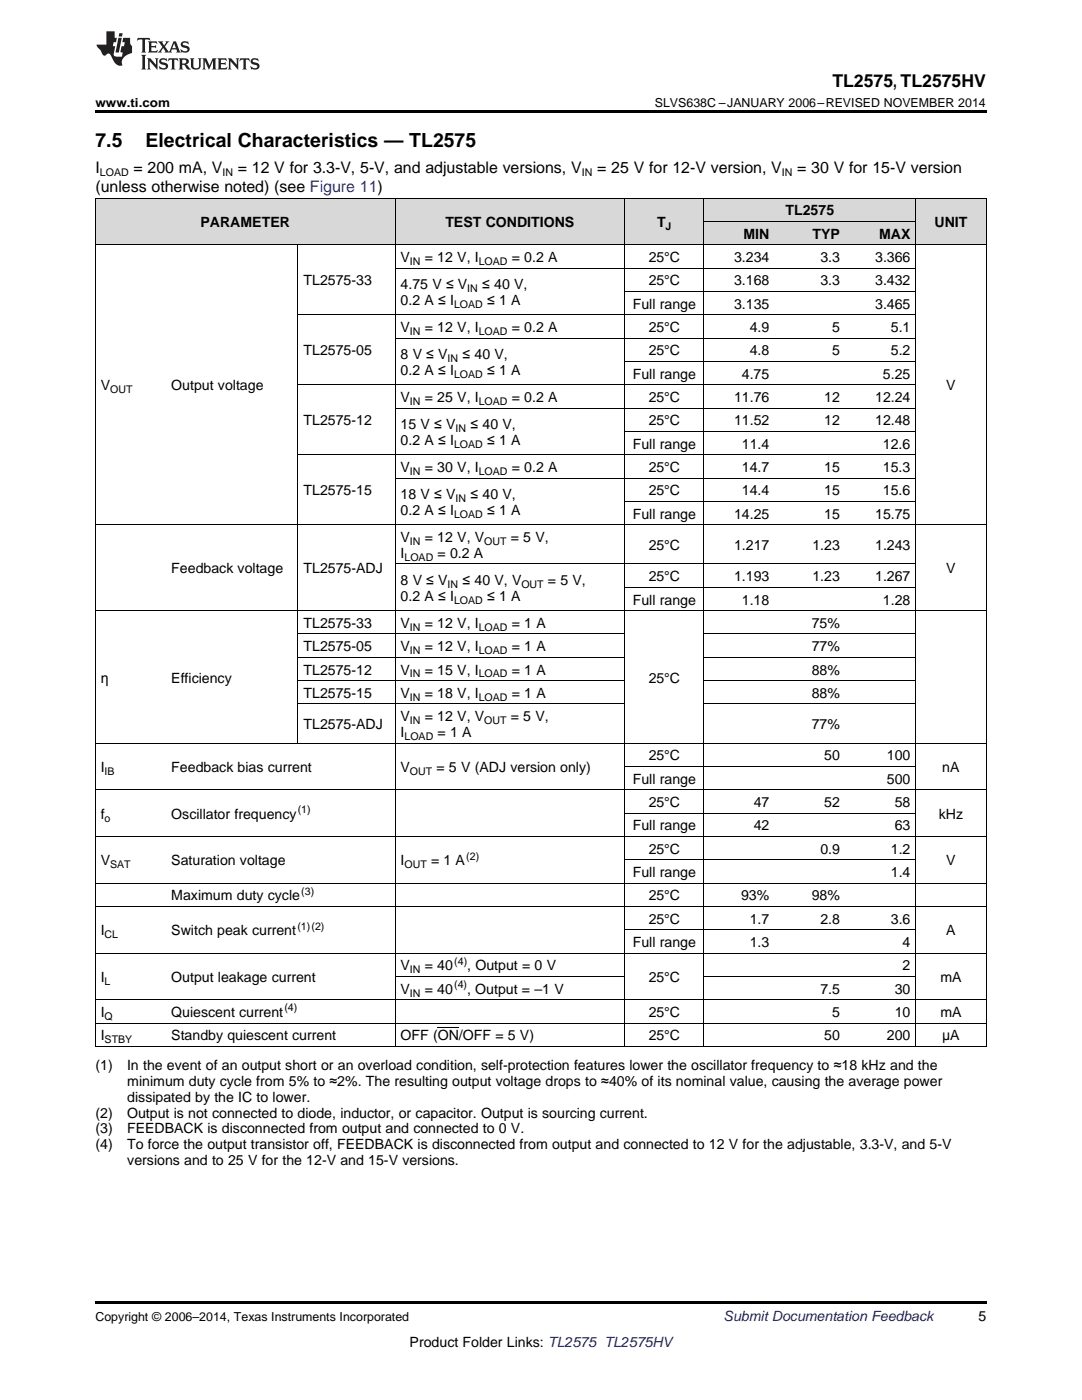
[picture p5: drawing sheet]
<svg xmlns="http://www.w3.org/2000/svg" width="216mm" height="279mm" viewBox="0 0 216 279" stroke-linecap="round" stroke-linejoin="round" font-family="sans-serif">
<defs><g id="words">
<g font-size="3.9">
<text x="19" y="29.3">7.5</text>
<text x="29.1" y="29.3">Electrical Characteristics — TL2575</text>
</g>
<text font-size="3.5" x="166.1" y="17.3">TL2575, TL2575HV</text>
<g font-size="3.2">
<text x="19" y="34.4">I</text>
<text x="26.6" y="34.4">= 200 mA, V</text>
<text x="47.4" y="34.4">= 12 V for 3.3-V, 5-V, and adjustable versions, V</text>
<text x="119.2" y="34.4">= 25 V for 12-V version, V</text>
<text x="159.1" y="34.4">= 30 V for 15-V version</text>
<text x="19" y="38.3">(unless otherwise noted) (see Figure 11)</text>
</g>
<g font-size="2.8">
<text x="40" y="45.3">PARAMETER</text>
<text x="88.9" y="45.3">TEST CONDITIONS</text>
<text x="131.1" y="45.3">T</text>
<text x="148.3" y="47.6">MIN</text>
<text x="156.7" y="43">TL2575</text>
<text x="162.1" y="47.6">TYP</text>
<text x="175.4" y="47.6">MAX</text>
<text x="186.5" y="45.3">UNIT</text>
<text x="79.9" y="52.3">V</text>
<text x="84.8" y="52.3">= 12 V, I</text>
<text x="102.1" y="52.3">= 0.2 A</text>
<text x="129.4" y="52.3">25°C</text>
<text x="146.5" y="52.3">3.234</text>
<text x="163.7" y="52.3">3.3</text>
<text x="174.6" y="52.3">3.366</text>
<text x="60.6" y="56.9">TL2575-33</text>
<text x="79.9" y="57.7">4.75 V ≤ V</text>
<text x="96.2" y="57.7">≤ 40 V,</text>
<text x="129.4" y="56.9">25°C</text>
<text x="146.5" y="56.9">3.168</text>
<text x="163.7" y="56.9">3.3</text>
<text x="174.6" y="56.9">3.432</text>
<text x="79.9" y="60.9">0.2 A ≤ I</text>
<text x="97.2" y="60.9">≤ 1 A</text>
<text x="126.3" y="61.6">Full range</text>
<text x="146.5" y="61.6">3.135</text>
<text x="174.6" y="61.6">3.465</text>
<text x="60.6" y="70.9">TL2575-05</text>
<text x="79.9" y="66.3">V</text>
<text x="79.9" y="71.6">8 V ≤ V</text>
<text x="84.8" y="66.3">= 12 V, I</text>
<text x="92.3" y="71.6">≤ 40 V,</text>
<text x="102.1" y="66.3">= 0.2 A</text>
<text x="129.4" y="66.3">25°C</text>
<text x="129.4" y="70.9">25°C</text>
<text x="149.6" y="66.3">4.9</text>
<text x="149.6" y="70.9">4.8</text>
<text x="166" y="66.3">5</text>
<text x="166" y="70.9">5</text>
<text x="177.8" y="66.3">5.1</text>
<text x="177.8" y="70.9">5.2</text>
<text x="20.1" y="77.9">V</text>
<text x="34.2" y="77.9">Output voltage</text>
<text x="79.9" y="74.8">0.2 A ≤ I</text>
<text x="97.2" y="74.8">≤ 1 A</text>
<text x="126.3" y="75.6">Full range</text>
<text x="148" y="75.6">4.75</text>
<text x="176.2" y="75.6">5.25</text>
<text x="188.8" y="77.9">V</text>
<text x="79.9" y="80.2">V</text>
<text x="84.8" y="80.2">= 25 V, I</text>
<text x="102.1" y="80.2">= 0.2 A</text>
<text x="129.4" y="80.2">25°C</text>
<text x="146.5" y="80.2">11.76</text>
<text x="164.5" y="80.2">12</text>
<text x="174.6" y="80.2">12.24</text>
<text x="60.6" y="84.9">TL2575-12</text>
<text x="79.9" y="85.6">15 V ≤ V</text>
<text x="79.9" y="88.8">0.2 A ≤ I</text>
<text x="93.9" y="85.6">≤ 40 V,</text>
<text x="97.2" y="88.8">≤ 1 A</text>
<text x="126.3" y="89.5">Full range</text>
<text x="129.4" y="84.9">25°C</text>
<text x="146.5" y="84.9">11.52</text>
<text x="148" y="89.5">11.4</text>
<text x="164.5" y="84.9">12</text>
<text x="174.6" y="84.9">12.48</text>
<text x="176.2" y="89.5">12.6</text>
<text x="79.9" y="94.2">V</text>
<text x="84.8" y="94.2">= 30 V, I</text>
<text x="102.1" y="94.2">= 0.2 A</text>
<text x="129.4" y="94.2">25°C</text>
<text x="148" y="94.2">14.7</text>
<text x="164.5" y="94.2">15</text>
<text x="176.2" y="94.2">15.3</text>
<text x="60.6" y="98.8">TL2575-15</text>
<text x="79.9" y="99.6">18 V ≤ V</text>
<text x="93.9" y="99.6">≤ 40 V,</text>
<text x="129.4" y="98.8">25°C</text>
<text x="148" y="98.8">14.4</text>
<text x="164.5" y="98.8">15</text>
<text x="176.2" y="98.8">15.6</text>
<text x="79.9" y="102.8">0.2 A ≤ I</text>
<text x="97.2" y="102.8">≤ 1 A</text>
<text x="126.3" y="103.5">Full range</text>
<text x="146.5" y="103.5">14.25</text>
<text x="164.5" y="103.5">15</text>
<text x="174.6" y="103.5">15.75</text>
<text x="79.9" y="108.2">V</text>
<text x="79.9" y="111.3">I</text>
<text x="84.8" y="108.2">= 12 V, V</text>
<text x="87.3" y="111.3">= 0.2 A</text>
<text x="101.9" y="108.2">= 5 V,</text>
<text x="129.4" y="109.7">25°C</text>
<text x="146.5" y="109.7">1.217</text>
<text x="162.1" y="109.7">1.23</text>
<text x="174.6" y="109.7">1.243</text>
<text x="34.2" y="114.4">Feedback voltage</text>
<text x="60.6" y="114.4">TL2575-ADJ</text>
<text x="79.9" y="116.7">8 V ≤ V</text>
<text x="79.9" y="119.9">0.2 A ≤ I</text>
<text x="92.3" y="116.7">≤ 40 V, V</text>
<text x="97.2" y="119.9">≤ 1 A</text>
<text x="109.3" y="116.7">= 5 V,</text>
<text x="129.4" y="116">25°C</text>
<text x="146.5" y="116">1.193</text>
<text x="162.1" y="116">1.23</text>
<text x="174.6" y="116">1.267</text>
<text x="188.8" y="114.4">V</text>
<text x="60.6" y="125.3">TL2575-33</text>
<text x="79.9" y="125.3">V</text>
<text x="84.8" y="125.3">= 12 V, I</text>
<text x="102.1" y="125.3">= 1 A</text>
<text x="126.3" y="120.7">Full range</text>
<text x="148" y="120.7">1.18</text>
<text x="162" y="125.3">75%</text>
<text x="176.2" y="120.7">1.28</text>
<text x="60.6" y="130">TL2575-05</text>
<text x="79.9" y="130">V</text>
<text x="84.8" y="130">= 12 V, I</text>
<text x="102.1" y="130">= 1 A</text>
<text x="162" y="130">77%</text>
<text x="20.1" y="136.2">η</text>
<text x="34.2" y="136.2">Efficiency</text>
<text x="60.6" y="134.6">TL2575-12</text>
<text x="79.9" y="134.6">V</text>
<text x="84.8" y="134.6">= 15 V, I</text>
<text x="102.1" y="134.6">= 1 A</text>
<text x="129.4" y="136.2">25°C</text>
<text x="162" y="134.6">88%</text>
<text x="60.6" y="139.3">TL2575-15</text>
<text x="79.9" y="139.3">V</text>
<text x="79.9" y="143.9">V</text>
<text x="84.8" y="139.3">= 18 V, I</text>
<text x="84.8" y="143.9">= 12 V, V</text>
<text x="101.9" y="143.9">= 5 V,</text>
<text x="102.1" y="139.3">= 1 A</text>
<text x="162" y="139.3">88%</text>
<text x="60.6" y="145.5">TL2575-ADJ</text>
<text x="79.9" y="147.1">I</text>
<text x="87.3" y="147.1">= 1 A</text>
<text x="162" y="145.5">77%</text>
<text x="20.1" y="154.1">I</text>
<text x="34.2" y="154.1">Feedback bias current</text>
<text x="79.9" y="154.1">V</text>
<text x="87.1" y="154.1">= 5 V (ADJ version only)</text>
<text x="129.4" y="151.8">25°C</text>
<text x="164.5" y="151.8">50</text>
<text x="177" y="151.8">100</text>
<text x="188" y="154.1">nA</text>
<text x="126.3" y="156.4">Full range</text>
<text x="129.4" y="161.1">25°C</text>
<text x="150.4" y="161.1">47</text>
<text x="164.5" y="161.1">52</text>
<text x="177" y="156.4">500</text>
<text x="178.5" y="161.1">58</text>
<text x="20.1" y="163.4">f</text>
<text x="34.2" y="163.4">Oscillator frequency</text>
<text x="126.3" y="165.7">Full range</text>
<text x="150.4" y="165.7">42</text>
<text x="178.5" y="165.7">63</text>
<text x="187.3" y="163.4">kHz</text>
<text x="20.1" y="172.7">V</text>
<text x="34.2" y="172.7">Saturation voltage</text>
<text x="79.9" y="172.7">I</text>
<text x="86" y="172.7">= 1 A</text>
<text x="129.4" y="170.4">25°C</text>
<text x="163.7" y="170.4">0.9</text>
<text x="177.8" y="170.4">1.2</text>
<text x="188.8" y="172.7">V</text>
<text x="34.2" y="179.7">Maximum duty cycle</text>
<text x="126.3" y="175">Full range</text>
<text x="129.4" y="179.7">25°C</text>
<text x="147.9" y="179.7">93%</text>
<text x="162" y="179.7">98%</text>
<text x="177.8" y="175">1.4</text>
<text x="129.4" y="184.4">25°C</text>
<text x="149.6" y="184.4">1.7</text>
<text x="163.7" y="184.4">2.8</text>
<text x="177.8" y="184.4">3.6</text>
<text x="20.1" y="186.7">I</text>
<text x="34.2" y="186.7">Switch peak current</text>
<text x="126.3" y="189">Full range</text>
<text x="149.6" y="189">1.3</text>
<text x="180.1" y="189">4</text>
<text x="188.8" y="186.7">A</text>
<text x="20.1" y="196">I</text>
<text x="34.2" y="196">Output leakage current</text>
<text x="79.9" y="193.7">V</text>
<text x="84.8" y="193.7">= 40</text>
<text x="93.2" y="193.7">, Output = 0 V</text>
<text x="129.4" y="196">25°C</text>
<text x="180.1" y="193.7">2</text>
<text x="187.6" y="196">mA</text>
<text x="20.1" y="203">I</text>
<text x="34.2" y="203">Quiescent current</text>
<text x="79.9" y="198.3">V</text>
<text x="84.8" y="198.3">= 40</text>
<text x="93.2" y="198.3">, Output = –1 V</text>
<text x="129.4" y="203">25°C</text>
<text x="163.7" y="198.3">7.5</text>
<text x="166" y="203">5</text>
<text x="178.5" y="198.3">30</text>
<text x="178.5" y="203">10</text>
<text x="187.6" y="203">mA</text>
<text x="20.1" y="207.6">I</text>
<text x="34.2" y="207.6">Standby quiescent current</text>
<text x="79.9" y="207.6">OFF (ON/OFF = 5 V)</text>
<text x="129.4" y="207.6">25°C</text>
<text x="164.5" y="207.6">50</text>
<text x="177" y="207.6">200</text>
<text x="188" y="207.6">μA</text>
<text x="19" y="213.5">(1)</text>
<text x="25.4" y="213.5">In the event of an output short or an overload condition, self-protection features lower the oscillator frequency to ≈18 kHz and the</text>
<text x="25.4" y="216.7">minimum duty cycle from 5% to ≈2%. The resulting output voltage drops to ≈40% of its nominal value, causing the average power</text>
<text x="25.4" y="219.9">dissipated by the IC to lower.</text>
<text x="19" y="223">(2)</text>
<text x="19" y="226.2">(3)</text>
<text x="25.4" y="223">Output is not connected to diode, inductor, or capacitor. Output is sourcing current.</text>
<text x="25.4" y="226.2">FEEDBACK is disconnected from output and connected to 0 V.</text>
<text x="19" y="229.4">(4)</text>
<text x="25.4" y="229.4">To force the output transistor off, FEEDBACK is disconnected from output and connected to 12 V for the adjustable, 3.3-V, and 5-V</text>
<text x="25.4" y="232.6">versions and to 25 V for the 12-V and 15-V versions.</text>
<text x="195.3" y="263.6">5</text>
<text x="81.7" y="268.9">Product Folder Links: TL2575 TL2575HV</text>
</g>
<text font-size="2.8" fill="#0000c8" x="144.4" y="263.6">Submit Documentation Feedback</text>
<g font-size="2.5">
<text x="19" y="21.4">www.ti.com</text>
<text x="130.7" y="21.4">SLVS638C –JANUARY 2006–REVISED NOVEMBER 2014</text>
<text x="19" y="263.6">Copyright © 2006–2014, Texas Instruments Incorporated</text>
</g>
<g font-size="2.1">
<text x="19.9" y="35.1">LOAD</text>
<text x="44.4" y="35.1">IN</text>
<text x="116.1" y="35.1">IN</text>
<text x="156" y="35.1">IN</text>
<text x="132.8" y="45.9">J</text>
<text x="81.8" y="52.8">IN</text>
<text x="95.5" y="52.8">LOAD</text>
<text x="93.2" y="58.2">IN</text>
<text x="90.6" y="61.4">LOAD</text>
<text x="81.8" y="66.8">IN</text>
<text x="95.5" y="66.8">LOAD</text>
<text x="89.3" y="72.2">IN</text>
<text x="90.6" y="75.4">LOAD</text>
<text x="22" y="78.5">OUT</text>
<text x="81.8" y="80.8">IN</text>
<text x="95.5" y="80.8">LOAD</text>
<text x="90.6" y="89.4">LOAD</text>
<text x="90.9" y="86.2">IN</text>
<text x="81.8" y="94.8">IN</text>
<text x="95.5" y="94.8">LOAD</text>
<text x="90.9" y="100.2">IN</text>
<text x="90.6" y="103.3">LOAD</text>
<text x="80.7" y="111.9">LOAD</text>
<text x="81.8" y="108.7">IN</text>
<text x="96.6" y="108.7">OUT</text>
<text x="89.3" y="117.3">IN</text>
<text x="104" y="117.3">OUT</text>
<text x="81.8" y="125.9">IN</text>
<text x="90.6" y="120.5">LOAD</text>
<text x="95.5" y="125.9">LOAD</text>
<text x="81.8" y="130.5">IN</text>
<text x="95.5" y="130.5">LOAD</text>
<text x="81.8" y="135.2">IN</text>
<text x="95.5" y="135.2">LOAD</text>
<text x="81.8" y="139.8">IN</text>
<text x="95.5" y="139.8">LOAD</text>
<text x="80.7" y="147.7">LOAD</text>
<text x="81.8" y="144.5">IN</text>
<text x="96.6" y="144.5">OUT</text>
<text x="20.9" y="154.7">IB</text>
<text x="81.8" y="154.7">OUT</text>
<text x="20.9" y="164">o</text>
<text x="59.4" y="162.3">(1)</text>
<text x="22" y="173.3">SAT</text>
<text x="80.7" y="173.3">OUT</text>
<text x="93" y="171.6">(2)</text>
<text x="60.1" y="178.6">(3)</text>
<text x="59.3" y="185.6">(1)(2)</text>
<text x="20.9" y="187.3">CL</text>
<text x="20.9" y="196.6">L</text>
<text x="81.8" y="194.2">IN</text>
<text x="90.6" y="197.2">(4)</text>
<text x="90.6" y="192.5">(4)</text>
<text x="20.9" y="203.6">Q</text>
<text x="56.8" y="201.9">(4)</text>
<text x="81.8" y="198.9">IN</text>
<text x="20.9" y="208.2">STBY</text>
</g>
</g></defs>
<g fill="#d8d8d8">
<path d="M19 39.6h14.1v9.3h-14.1z"/>
<path d="M33.1 39.6h26.4v9.3h-26.4z"/>
<path d="M59.5 39.6h19.4v9.3h-19.4z"/>
<path d="M78.9 39.6h45.8v9.3h-45.8z"/>
<path d="M124.7 39.6h15.8v9.3h-15.8z"/>
<path d="M140.5 44.2h14.1v4.7h-14.1z"/>
<path d="M154.6 44.2h14.1v4.7h-14.1z"/>
<path d="M168.7 44.2h14v4.7h-14z"/>
<path d="M182.7 39.6h14.1v9.3h-14.1z"/>
<path d="M140.5 39.6h14.1v4.6h-14.1z"/>
<path d="M154.6 39.6h14.1v4.6h-14.1z"/>
<path d="M168.7 39.6h14v4.6h-14z"/>
</g>
<path d="M19 22h177.8v.5h-177.8zM19 259.7h177.8v.5h-177.8z" fill="#000"/>
<g fill="none" stroke="#000" stroke-width=".2">
<path d="M19 39.5h177.8M19.1 39.5v169.4M78.8 39.5v169.4M124.6 39.5v169.4M140.5 39.5v169.4M182.7 39.5v169.4M196.8 39.5v169.4M19 48.8h177.8M59.5 48.9v99.5M78.9 53.5h103.8M124.7 58.2h58M140.5 44.2h42.2"/>
<path d="M59.5 76.8h123.2M59.5 62.8h123.2M78.9 67.5h103.8M124.7 72.1h58M59.5 90.8h123.2M78.9 95.4h103.8M78.9 81.4h103.8M124.7 86.1h58M19 104.7h177.8M78.9 112.6h103.8M124.7 117.2h58M124.7 100.1h58"/>
<path d="M19 121.9h177.8M59.5 135.8h65.1M59.5 131.2h65.1M59.5 126.5h65.1M140.5 135.8h42.2M140.5 131.2h42.2M140.5 126.5h42.2M19 157.6h177.8M19 148.3h177.8M59.5 140.5h65.1M124.7 153h58M140.5 140.5h42.2"/>
<path d="M19 176.3h177.8M19 167h177.8M124.7 171.6h58M124.7 162.3h58M19 199.5h177.8M19 190.2h177.8M19 180.9h177.8M78.9 194.9h45.7M124.7 185.6h58M140.5 194.9h42.2M19 208.9h177.8M19 204.2h177.8"/>
</g>
<g fill="#231f20">
<path d="M27.5 7.6l-.1 .5 .4-.2h.6v.1v2.1l-.2 .4h1l-.3-.4v-2.1l.1-.1h.5l.5 .2-.2-.5zM29.5 8.3l.2 .3v1.5l-.2 .4h1.8l.2-.6a1.04 1.04 0 0 1-1.3 .2v-.7h.6l.3 .2v-.6l-.3 .2h-.6v-.6l.8-.1 .4 .3-.2-.5zM31.5 8.3l.9 1.1-.9 1.1h.8l-.2-.2 .5-.7 .4 .7-.2 .2h1.5l-.1-.2 .1-.4h.9l.1 .4-.2 .2h1l-.3-.3-.7-1.9h-.5l-.9 2-.8-1 .9-1h-.8l.1 .3-.3 .5-.4-.6 .2-.2zM34.7 8.6l.4 1h-.7zM36.3 8.4a.63 .63 0 0 0-.2 .7 .63 .63 0 0 0 .6 .4l.6 .2 .1 .2a.75 .75 0 0 1-.7 .4 .75 .75 0 0 1-.6-.5l.1 .7 .1-.1a1.11 1.11 0 0 0 1.5-.6 1.13 1.13 0 0 0-1.2-.8l-.1-.4a1.04 1.04 0 0 1 1.2 .2l-.2-.5-.1 .1-.5-.2zM28.2 10.9l.2 .4v2.2l-.2 .4h1l-.3-.4v-2.2l.3-.4zM29.3 11.6l.3 .4v1.5l-.3 .4h.8l-.2-.4v-1.3l1.5 1.7v-1.9l.2-.4h-.7l.2 .4v.9l-1.1-1.3zM32 11.8a.62 .62 0 0 0-.2 .7 .62 .62 0 0 0 .6 .4l.6 .1 .1 .3a.76 .76 0 0 1-.7 .3 .76 .76 0 0 1-.6-.4l.1 .7 .1-.1a1.11 1.11 0 0 0 1.5-.6 1.13 1.13 0 0 0-1.2-.8l-.1-.4a1.04 1.04 0 0 1 1.2 .2l-.2-.6-.1 .1-.5-.1zM33.7 11.6l-.2 .6a.61 .61 0 0 1 .8-.3v1.6l-.2 .4h.9l-.2-.4v-1.6a.63 .63 0 0 1 .8 .3l-.2-.6zM35.6 11.6l.3 .4v1.5l-.3 .4h1l-.2-.2v-.8l.5 .2a.76 .76 0 0 0 1.2 .7l-1-1a.58 .58 0 0 0 .6-.5 .58 .58 0 0 0-.5-.6zM36.4 11.9h.1a.45 .45 0 0 1 .5 .1 .45 .45 0 0 1 .1 .5l-.7 .2zM37.9 11.6l.2 .2a2.17 2.17 0 0 0 .3 1.9 .99 .99 0 0 0 1.6-.6v-1.1l.2-.4h-.7l.2 .2a1.92 1.92 0 0 1-.2 1.8 .6 .6 0 0 1-.9-.5v-1.1l.2-.4zM40.4 11.6l.2 .4v1.5l-.2 .4h.7l-.2-.4v-1.4l.8 1.8 .8-1.8v1.4l-.2 .4h.9l-.2-.4v-1.5l.2-.4h-.8l-.6 1.5-.6-1.5zM43.4 11.6l.2 .4v1.5l-.2 .4h1.8l.2-.6a1.04 1.04 0 0 1-1.3 .1v-.6h.5l.4 .2v-.6l-.4 .2h-.5v-.7h.8l.3 .3-.1-.6zM45.5 11.6l.2 .4v1.5l-.2 .4h.7l-.2-.4v-1.3l1.5 1.7v-1.9l.2-.4h-.7l.2 .4v.9l-1.1-1.3zM47.9 11.6l-.1 .6a.61 .61 0 0 1 .8-.3v1.6l-.3 .4h1l-.3-.4 .1-1.6a.63 .63 0 0 1 .7 .3l-.1-.6zM50.2 11.8a.62 .62 0 0 0-.2 .7 .62 .62 0 0 0 .6 .4l.6 .1 .2 .3a.76 .76 0 0 1-.8 .3 .76 .76 0 0 1-.6-.4l.1 .7 .2-.1a1.11 1.11 0 0 0 1.5-.6 1.13 1.13 0 0 0-1.3-.8l-.1-.4a1.04 1.04 0 0 1 1.2 .2l-.1-.6-.2 .1-.5-.1z"/>
<path d="M21.2 6.3v2.6h-1.9l.1 .4 .7 .9a.91 .91 0 0 0 1 .8 .56 .56 0 0 1 .5-.3 .56 .56 0 0 1 .5 .3l.4 .8a1.53 1.53 0 0 0 1.9 1.2 1.54 1.54 0 0 1 1-2.1l.9-.3v-1.4a1.52 1.52 0 0 1-.3-1.6h-1.4l-.2 .8h.5l-.2 .8h-.4l-.2 1v.2l.4 .1-.2 .8a1.93 1.93 0 0 1-1.6-.3l.3-1.8h-.5l.2-.8h.4l.2-.8h-.4v-1.3zM23.6 7.6l-.6 2.9h.7l.6-2.9zM23.8 6.6l-.1 .7h.6l.2-.7z"/>
</g>
<path d="M87.3 205.2h4.3" fill="none" stroke="#000" stroke-width=".2"/>
<use href="#words"/>
</svg>
